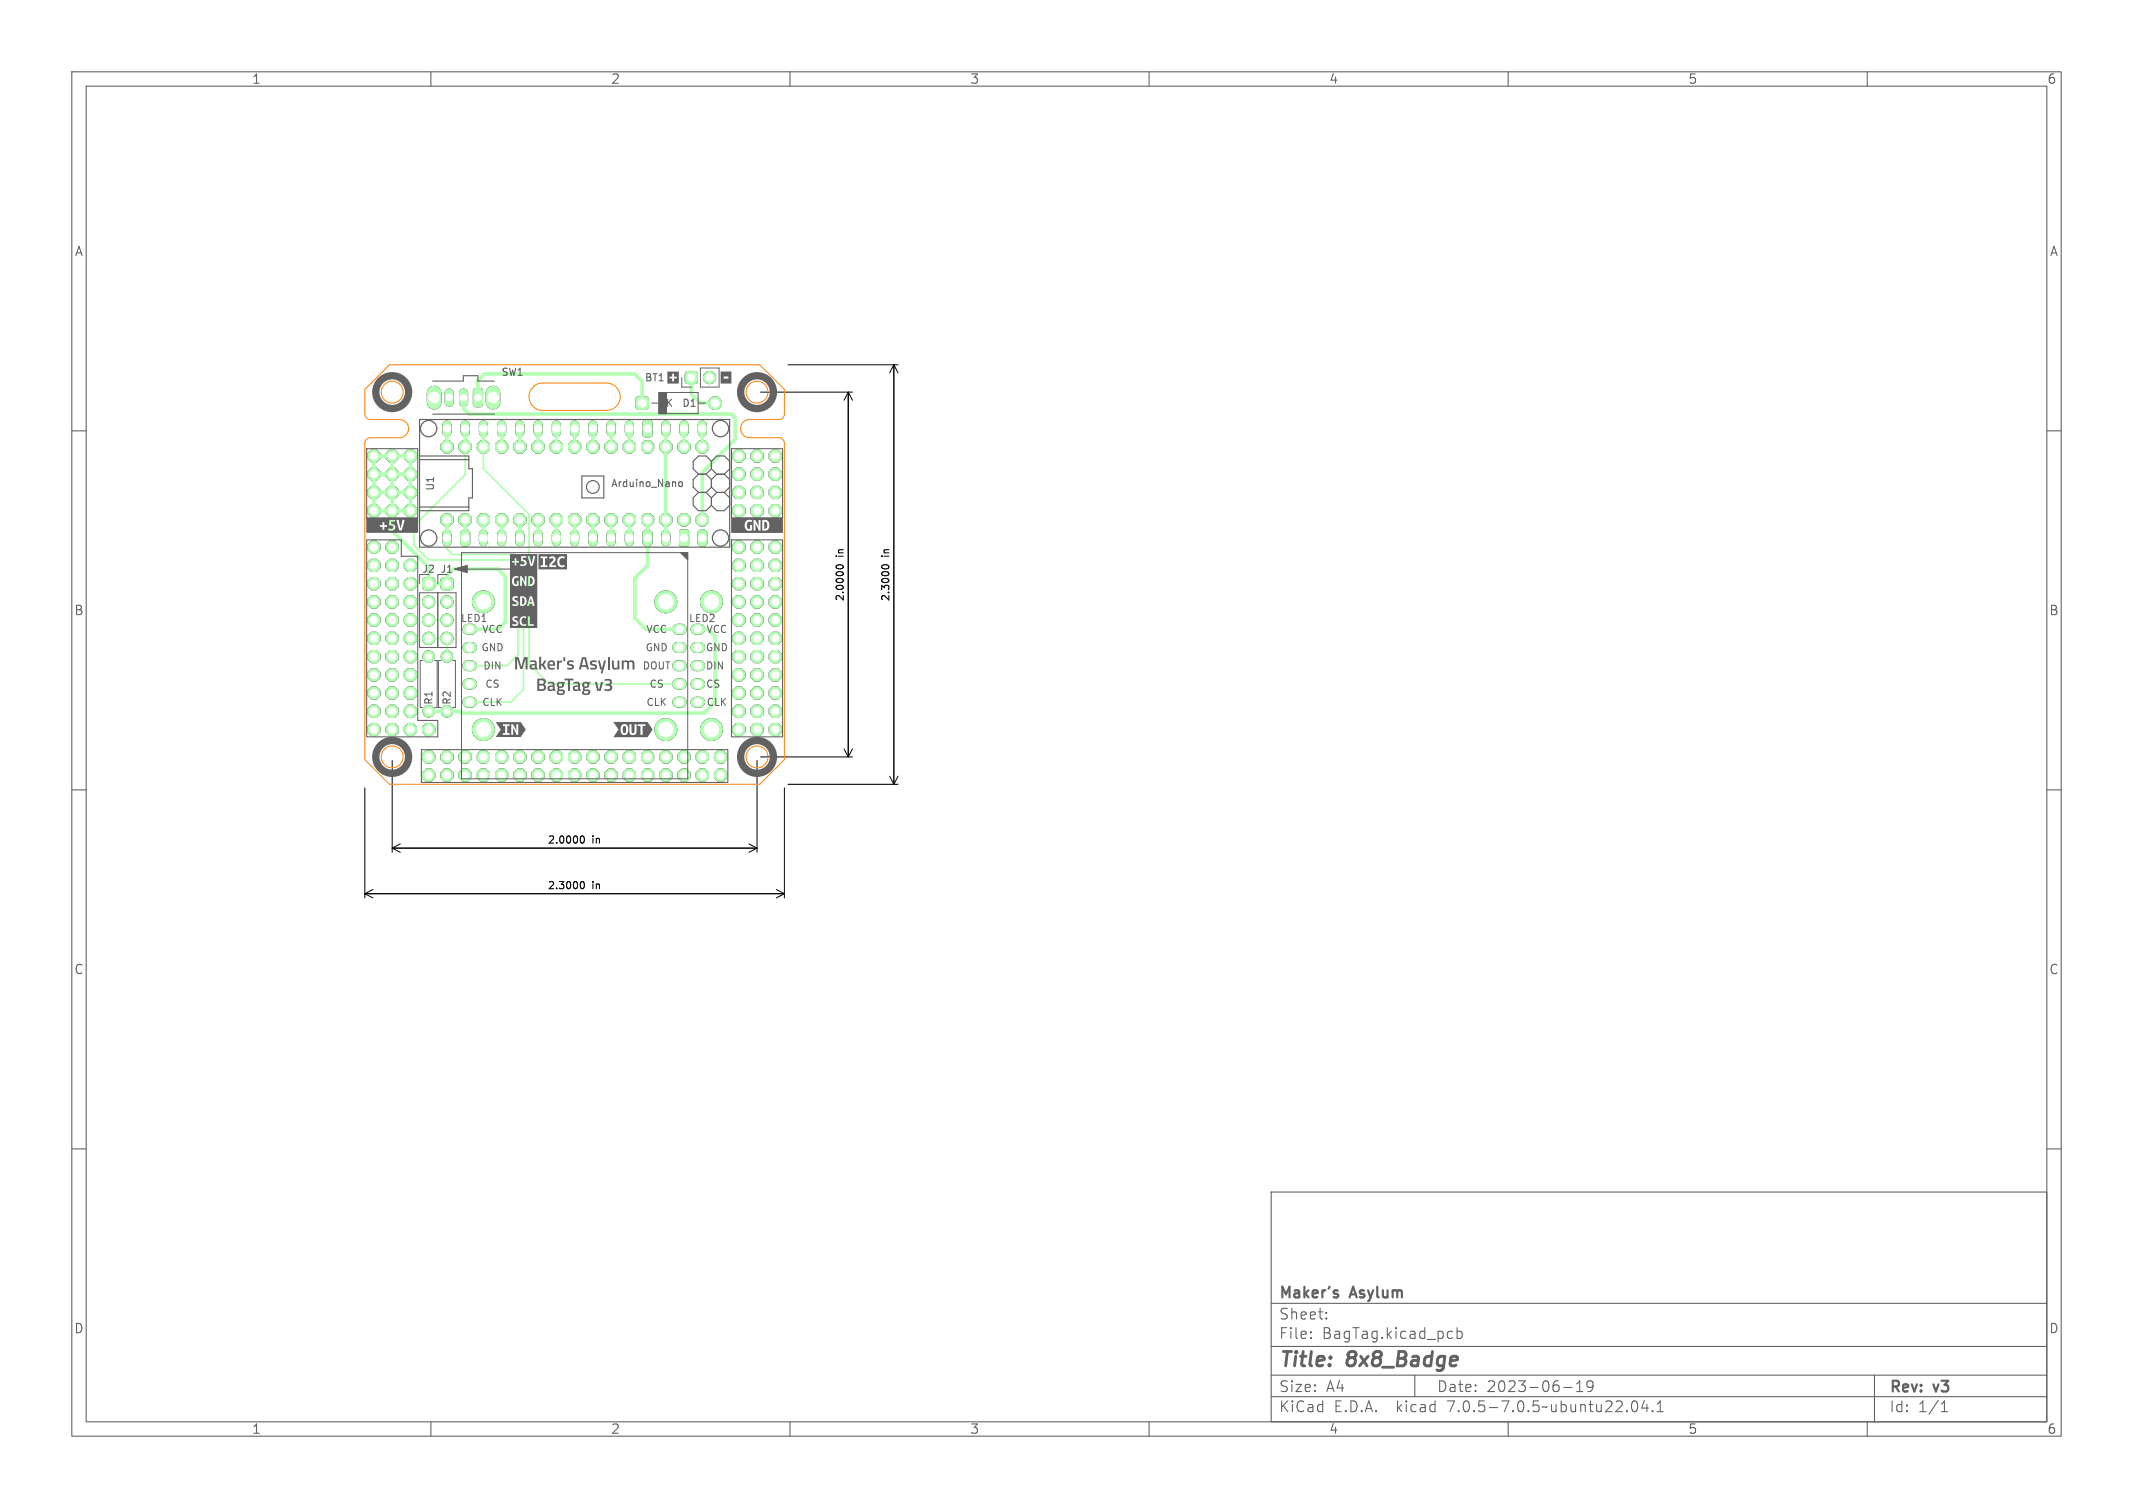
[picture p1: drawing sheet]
<svg xmlns="http://www.w3.org/2000/svg" width="297mm" height="210mm" viewBox="0 0 297 210" stroke-linecap="round" stroke-linejoin="round" font-family="sans-serif">
<defs><g id="words">
<g font-size="2.8" fill="#626262">
<text x="178" y="190.8">Title:</text>
<text x="187.5" y="190.8">8x8_Badge</text>
</g>
<g font-size="2.5" fill="#626262">
<text x="71.5" y="93.5">Maker's Asylum</text>
<text x="74.6" y="96.5">BagTagv3</text>
</g>
<g font-size="2.1" fill="#626262">
<text x="178" y="183.9">Sheet:</text>
<text x="178" y="181.1">Maker's</text>
<text x="188" y="181.1">Asylum</text>
<text x="178" y="186.6">File:</text>
<text x="184" y="186.6">BagTag.kicad_pcb</text>
<text x="178" y="196.8">KiCad</text>
<text x="178" y="194">Size:</text>
<text x="184.6" y="194">A4</text>
<text x="185.6" y="196.8">E.D.A.</text>
<text x="194.4" y="196.8">kicad</text>
<text x="200" y="194">Date:</text>
<text x="201.5" y="196.8">7.0.5-7.0.5~ubuntu22.04.1</text>
<text x="206.9" y="194">2023-06-19</text>
<text x="263" y="194.2">Rev:</text>
<text x="263" y="196.8">Id:</text>
<text x="267" y="196.8">1/1</text>
<text x="269.2" y="194.2">v3</text>
</g>
<g font-size="1.8" fill="#626262">
<text x="35" y="11.8">1</text>
<text x="85" y="11.8">2</text>
<text x="135" y="11.8">3</text>
<text x="185" y="11.8">4</text>
<text x="235" y="11.8">5</text>
<text x="285" y="11.8">6</text>
<text x="10.4" y="35.8">A</text>
<text x="285.4" y="35.8">A</text>
<text x="10.3" y="85.8">B</text>
<text x="285.3" y="85.8">B</text>
<text x="10.3" y="135.8">C</text>
<text x="285.3" y="135.8">C</text>
<text x="10.3" y="185.8">D</text>
<text x="285.3" y="185.8">D</text>
<text x="35" y="199.8">1</text>
<text x="85" y="199.8">2</text>
<text x="135" y="199.8">3</text>
<text x="185" y="199.8">4</text>
<text x="235" y="199.8">5</text>
<text x="285" y="199.8">6</text>
</g>
<g font-size="1.4" fill="#626262">
<text x="69.8" y="52.5">SW1</text>
<text x="89.7" y="53.3">BT1</text>
<text x="92.6" y="56.8">K</text>
<text x="94.9" y="56.8">D1</text>
<text x="60.6" y="68.4" transform="rotate(-90 60.6 68.4)">U1</text>
<text x="85" y="68">Arduino_Nano</text>
<text x="58.7" y="79.9">J2</text>
<text x="61.3" y="79.9">J1</text>
<text x="64.2" y="86.7">LED1</text>
<text x="67.1" y="88.3">VCC</text>
<text x="90" y="88.3">VCC</text>
<text x="95.9" y="86.7">LED2</text>
<text x="98.4" y="88.3">VCC</text>
<text x="67" y="90.8">GND</text>
<text x="67.3" y="93.3">DIN</text>
<text x="67.6" y="95.9">CS</text>
<text x="89.5" y="93.3">DOUT</text>
<text x="89.9" y="90.8">GND</text>
<text x="90.4" y="95.9">CS</text>
<text x="98.3" y="90.8">GND</text>
<text x="98.3" y="93.3">DIN</text>
<text x="98.3" y="95.9">CS</text>
<text x="60.4" y="98.2" transform="rotate(-90 60.4 98.2)">R1</text>
<text x="62.9" y="98.2" transform="rotate(-90 62.9 98.2)">R2</text>
<text x="67.2" y="98.4">CLK</text>
<text x="90" y="98.4">CLK</text>
<text x="98.4" y="98.4">CLK</text>
</g>
<g font-size="1.4">
<text x="117.6" y="77.6" transform="rotate(-90 117.6 77.6)">in</text>
<text x="124" y="77.6" transform="rotate(-90 124 77.6)">in</text>
<text x="117.6" y="83.8" transform="rotate(-90 117.6 83.8)">2.0000</text>
<text x="124" y="83.8" transform="rotate(-90 124 83.8)">2.3000</text>
<text x="76.2" y="117.6">2.0000</text>
<text x="82.4" y="117.6">in</text>
<text x="76.2" y="124">2.3000</text>
<text x="82.4" y="124">in</text>
</g>
</g></defs>
<g fill="#000" stroke="#000" stroke-width=".14">
<path d="M66 54.2l.1-.1h.8l.3 .2v2l-.3 .3h-.8l-.2-.2zM88.6 55.4l.4-.2 .9 .1 .3 .1 .1 .3v1l-.1 .2-.3 .1h-1l-.3-.1-.1-.3v-1zM89.7 58.6h.9l.2 .2v1.7l-.2 .3h-.8l-.3-.2v-1.7zM95.5 51.9l.3-.2 1.1 .1 .2 .4-.1 1.1-.3 .1-1.1-.1-.2-.3zM64.1 74.2l.4-.4h.5l.4 .4v1.5l-.4 .4h-.5l-.4-.4zM89.5 74.2l.4-.4h.5l.4 .4v1.5l-.4 .4h-.5l-.4-.4zM94.7 73.9l.2-.1h.7l.2 .1 .1 1.9-.2 .2-.8 .1-.2-.2zM97.2 74.2l.3-.4h.5l.4 .4v1.5l-.4 .4h-.5l-.3-.4zM58.9 80.6l.4-.2 1.1 .1 .1 .4v1.1l-.4 .1-1.1-.1-.2-.3zM61.5 80.6l.3-.2 1.1 .1 .2 .4-.1 1.1-.3 .1-1.1-.1-.2-.3z"/>
<circle cx="59.7" cy="59.7" r="1.02"/>
<circle cx="98.8" cy="52.6" r=".85"/>
<circle cx="99.6" cy="56.1" r=".89"/>
<circle cx="100.3" cy="59.7" r="1.02"/>
<circle cx="52.1" cy="63.5" r=".92"/>
<circle cx="52.1" cy="78.7" r=".92"/>
<circle cx="52.1" cy="68.6" r=".92"/>
<circle cx="52.1" cy="71.1" r=".92"/>
<circle cx="52.1" cy="76.2" r=".92"/>
<circle cx="52.1" cy="66" r=".92"/>
<circle cx="54.6" cy="68.6" r=".92"/>
<circle cx="54.6" cy="66" r=".92"/>
<circle cx="54.6" cy="78.7" r=".92"/>
<circle cx="54.6" cy="71.1" r=".92"/>
<circle cx="54.6" cy="76.2" r=".92"/>
<circle cx="54.6" cy="63.5" r=".92"/>
<circle cx="57.1" cy="63.5" r=".92"/>
<circle cx="57.1" cy="71.1" r=".92"/>
<circle cx="57.1" cy="78.7" r=".92"/>
<circle cx="57.1" cy="68.6" r=".92"/>
<circle cx="57.1" cy="66" r=".92"/>
<circle cx="59.7" cy="74.9" r="1.02"/>
<circle cx="62.2" cy="62.2" r=".92"/>
<circle cx="62.2" cy="72.4" r=".92"/>
<circle cx="64.8" cy="72.4" r=".92"/>
<circle cx="64.8" cy="62.2" r=".92"/>
<circle cx="67.3" cy="62.2" r=".92"/>
<circle cx="67.3" cy="72.4" r=".92"/>
<circle cx="69.8" cy="62.2" r=".92"/>
<circle cx="69.8" cy="72.4" r=".92"/>
<circle cx="72.4" cy="72.4" r=".92"/>
<circle cx="72.4" cy="62.2" r=".92"/>
<circle cx="74.9" cy="62.2" r=".92"/>
<circle cx="74.9" cy="72.4" r=".92"/>
<circle cx="77.5" cy="72.4" r=".92"/>
<circle cx="77.5" cy="62.2" r=".92"/>
<circle cx="80" cy="72.4" r=".92"/>
<circle cx="80" cy="62.2" r=".92"/>
<circle cx="82.6" cy="62.2" r=".92"/>
<circle cx="82.6" cy="72.4" r=".92"/>
<circle cx="85.1" cy="62.2" r=".92"/>
<circle cx="85.1" cy="72.4" r=".92"/>
<circle cx="87.6" cy="62.2" r=".92"/>
<circle cx="87.6" cy="72.4" r=".92"/>
<circle cx="90.2" cy="72.4" r=".92"/>
<circle cx="90.2" cy="62.2" r=".92"/>
<circle cx="92.7" cy="72.4" r=".92"/>
<circle cx="92.7" cy="62.2" r=".92"/>
<circle cx="95.2" cy="62.2" r=".92"/>
<circle cx="95.2" cy="72.4" r=".92"/>
<circle cx="97.8" cy="62.2" r=".92"/>
<circle cx="97.8" cy="72.4" r=".92"/>
<circle cx="100.3" cy="74.9" r="1.02"/>
<circle cx="102.9" cy="68.6" r=".92"/>
<circle cx="102.9" cy="78.7" r=".92"/>
<circle cx="102.9" cy="66" r=".92"/>
<circle cx="102.9" cy="71.1" r=".92"/>
<circle cx="102.9" cy="63.5" r=".92"/>
<circle cx="102.9" cy="76.2" r=".92"/>
<circle cx="105.4" cy="78.7" r=".92"/>
<circle cx="105.4" cy="76.2" r=".92"/>
<circle cx="105.4" cy="66" r=".92"/>
<circle cx="105.4" cy="63.5" r=".92"/>
<circle cx="105.4" cy="71.1" r=".92"/>
<circle cx="105.4" cy="68.6" r=".92"/>
<circle cx="107.9" cy="68.6" r=".92"/>
<circle cx="107.9" cy="76.2" r=".92"/>
<circle cx="107.9" cy="63.5" r=".92"/>
<circle cx="107.9" cy="71.1" r=".92"/>
<circle cx="107.9" cy="78.7" r=".92"/>
<circle cx="107.9" cy="66" r=".92"/>
<circle cx="52.1" cy="94" r=".92"/>
<circle cx="52.1" cy="83.8" r=".92"/>
<circle cx="52.1" cy="96.5" r=".92"/>
<circle cx="52.1" cy="86.4" r=".92"/>
<circle cx="52.1" cy="88.9" r=".92"/>
<circle cx="52.1" cy="99.1" r=".92"/>
<circle cx="52.1" cy="81.3" r=".92"/>
<circle cx="52.1" cy="91.4" r=".92"/>
<circle cx="54.6" cy="91.4" r=".92"/>
<circle cx="54.6" cy="99.1" r=".92"/>
<circle cx="54.6" cy="83.8" r=".92"/>
<circle cx="54.6" cy="94" r=".92"/>
<circle cx="54.6" cy="81.3" r=".92"/>
<circle cx="54.6" cy="86.4" r=".92"/>
<circle cx="54.6" cy="88.9" r=".92"/>
<circle cx="54.6" cy="96.5" r=".92"/>
<circle cx="57.1" cy="86.4" r=".92"/>
<circle cx="57.1" cy="94" r=".92"/>
<circle cx="57.1" cy="91.4" r=".92"/>
<circle cx="57.1" cy="83.8" r=".92"/>
<circle cx="57.1" cy="96.5" r=".92"/>
<circle cx="57.1" cy="99.1" r=".92"/>
<circle cx="57.1" cy="88.9" r=".92"/>
<circle cx="57.1" cy="81.3" r=".92"/>
<circle cx="59.7" cy="91.4" r=".8"/>
<circle cx="59.7" cy="99.1" r=".8"/>
<circle cx="59.7" cy="83.8" r=".85"/>
<circle cx="59.7" cy="86.4" r=".85"/>
<circle cx="59.7" cy="88.9" r=".85"/>
<circle cx="62.2" cy="99.1" r=".8"/>
<circle cx="62.2" cy="91.4" r=".8"/>
<circle cx="62.2" cy="83.8" r=".85"/>
<circle cx="62.2" cy="86.4" r=".85"/>
<circle cx="62.2" cy="88.9" r=".85"/>
<circle cx="67.3" cy="83.8" r="1.52"/>
<circle cx="92.7" cy="83.8" r="1.52"/>
<circle cx="99.1" cy="83.8" r="1.52"/>
<circle cx="102.9" cy="86.4" r=".92"/>
<circle cx="102.9" cy="94" r=".92"/>
<circle cx="102.9" cy="83.8" r=".92"/>
<circle cx="102.9" cy="96.5" r=".92"/>
<circle cx="102.9" cy="99.1" r=".92"/>
<circle cx="102.9" cy="81.3" r=".92"/>
<circle cx="102.9" cy="91.4" r=".92"/>
<circle cx="102.9" cy="88.9" r=".92"/>
<circle cx="105.4" cy="91.4" r=".92"/>
<circle cx="105.4" cy="81.3" r=".92"/>
<circle cx="105.4" cy="99.1" r=".92"/>
<circle cx="105.4" cy="86.4" r=".92"/>
<circle cx="105.4" cy="88.9" r=".92"/>
<circle cx="105.4" cy="96.5" r=".92"/>
<circle cx="105.4" cy="94" r=".92"/>
<circle cx="105.4" cy="83.8" r=".92"/>
<circle cx="107.9" cy="83.8" r=".92"/>
<circle cx="107.9" cy="96.5" r=".92"/>
<circle cx="107.9" cy="91.4" r=".92"/>
<circle cx="107.9" cy="94" r=".92"/>
<circle cx="107.9" cy="81.3" r=".92"/>
<circle cx="107.9" cy="86.4" r=".92"/>
<circle cx="107.9" cy="99.1" r=".92"/>
<circle cx="107.9" cy="88.9" r=".92"/>
<circle cx="52.1" cy="101.6" r=".92"/>
<circle cx="54.6" cy="101.6" r=".92"/>
<circle cx="57.1" cy="101.6" r=".92"/>
<circle cx="59.7" cy="101.6" r=".92"/>
<circle cx="59.7" cy="105.4" r=".92"/>
<circle cx="59.7" cy="108" r=".92"/>
<circle cx="62.2" cy="105.4" r=".92"/>
<circle cx="62.2" cy="108" r=".92"/>
<circle cx="64.8" cy="105.4" r=".92"/>
<circle cx="64.8" cy="108" r=".92"/>
<circle cx="67.3" cy="101.6" r="1.52"/>
<circle cx="67.3" cy="108" r=".92"/>
<circle cx="67.3" cy="105.4" r=".92"/>
<circle cx="69.8" cy="105.4" r=".92"/>
<circle cx="69.8" cy="108" r=".92"/>
<circle cx="72.4" cy="108" r=".92"/>
<circle cx="72.4" cy="105.4" r=".92"/>
<circle cx="74.9" cy="105.4" r=".92"/>
<circle cx="74.9" cy="108" r=".92"/>
<circle cx="77.5" cy="108" r=".92"/>
<circle cx="77.5" cy="105.4" r=".92"/>
<circle cx="80" cy="105.4" r=".92"/>
<circle cx="80" cy="108" r=".92"/>
<circle cx="82.6" cy="108" r=".92"/>
<circle cx="82.6" cy="105.4" r=".92"/>
<circle cx="85.1" cy="105.4" r=".92"/>
<circle cx="85.1" cy="108" r=".92"/>
<circle cx="87.6" cy="108" r=".92"/>
<circle cx="87.6" cy="105.4" r=".92"/>
<circle cx="90.2" cy="108" r=".92"/>
<circle cx="90.2" cy="105.4" r=".92"/>
<circle cx="92.7" cy="101.6" r="1.52"/>
<circle cx="92.7" cy="108" r=".92"/>
<circle cx="92.7" cy="105.4" r=".92"/>
<circle cx="95.2" cy="108" r=".92"/>
<circle cx="95.2" cy="105.4" r=".92"/>
<circle cx="97.8" cy="108" r=".92"/>
<circle cx="97.8" cy="105.4" r=".92"/>
<circle cx="99.1" cy="101.6" r="1.52"/>
<circle cx="100.3" cy="105.4" r=".92"/>
<circle cx="100.3" cy="108" r=".92"/>
<circle cx="102.9" cy="101.6" r=".92"/>
<circle cx="105.4" cy="101.6" r=".92"/>
<circle cx="107.9" cy="101.6" r=".92"/>
</g>
<g fill="none" stroke="#000" stroke-width="1.5">
<path d="M65.2 97.8h.5M65.2 95.3h.5M65.2 92.7h.5M65.2 90.2h.5M65.2 87.6h.5M94.4 97.8h.5M94.4 95.3h.5M94.4 92.7h.5M94.4 90.2h.5M94.4 87.6h.5M96.9 97.8h.5M96.9 95.3h.5"/>
<path d="M96.9 92.7h.5M96.9 90.2h.5M96.9 87.6h.5"/>
</g>
<g fill="none" stroke="#000" stroke-width="1.3">
<path d="M62.2 59.2v1M62.5 54.7v1.3M64.5 54.7v1.3M64.8 59.2v1M67.3 59.2v1M69.8 59.2v1M72.4 59.2v1M74.9 59.2v1M77.5 59.2v1M80 59.2v1M82.5 59.2v1M85.1 59.2v1"/>
<path d="M87.6 59.2v1M92.7 59.2v1M95.2 59.2v1M97.8 59.2v1M62.2 74.4v1M67.3 74.4v1M69.8 74.4v1M72.4 74.4v1M74.9 74.4v1M77.5 74.4v1M80 74.4v1M82.5 74.4v1"/>
<path d="M85.1 74.4v1M87.6 74.4v1M92.7 74.4v1"/>
</g>
<path d="M60.4 54.7v1.3M68.6 54.7v1.3" fill="none" stroke="#000" stroke-width="2"/>
<path d="M116.5 79.1l-.1-.1a.53 .53 0 0 1 .5-.4 .53 .53 0 0 1 .5 .4l-.1 .1M122.9 79.1l-.1-.1a.53 .53 0 0 1 .5-.4 .53 .53 0 0 1 .5 .4l-.1 .1M80.9 116.5l.1-.1a.53 .53 0 0 1 .4 .5 .53 .53 0 0 1-.4 .5l-.1-.1M80.9 122.9l.1-.1a.53 .53 0 0 1 .4 .5 .53 .53 0 0 1-.4 .5l-.1-.1" fill="none" stroke="#000" stroke-width=".15"/>
<g fill="none" stroke="#000" stroke-width=".14">
<path d="M105.9 54.6h12.8M109.7 50.8h15.3M118.1 54.6v50.8M118.1 54.6l.6 1.1M118.1 54.6l-.6 1.1M124.5 50.8v58.4M124.5 50.8l.5 1.1M124.5 50.8l-.6 1.1M50.8 109.7v15.3M54.6 105.9v12.8M54.6 118.1h50.8M54.6 118.1l1.1 .6"/>
<path d="M55.7 117.5l-1.1 .6M104.3 117.5l1.1 .6M105.4 105.9v12.8M105.4 118.1l-1.1 .6M105.9 105.4h12.8M109.2 109.7v15.3M109.7 109.2h15.3M117.5 104.3l.6 1.1M118.7 104.3l-.6 1.1M123.9 108.1l.6 1.1M125 108.1l-.5 1.1M50.8 124.5h58.4"/>
<path d="M50.8 124.5l1.1 .5M51.9 123.9l-1.1 .6M108.1 123.9l1.1 .6M109.2 124.5l-1.1 .5"/>
</g>
<g fill="#b3ffb3" stroke="#b3ffb3" stroke-width=".14">
<path d="M95.5 51.9l.3-.2 1.1 .1 .2 .4-.1 1.1-.3 .1-1.1-.1-.2-.3z"/>
<path d="M58.9 80.6l.4-.2 1.1 .1 .1 .4v1.1l-.4 .1-1.1-.1-.2-.3z"/>
<path d="M61.5 80.6l.3-.2 1.1 .1 .2 .4-.1 1.1-.3 .1-1.1-.1-.2-.3z"/>
<path d="M64.1 74.2l.4-.4h.5l.4 .4v1.5l-.4 .4h-.5l-.4-.4z"/>
<path d="M89.5 74.2l.4-.4h.5l.4 .4v1.5l-.4 .4h-.5l-.4-.4z"/>
<path d="M89.7 58.6h.9l.2 .2v1.7l-.2 .3h-.8l-.3-.2v-1.7z"/>
<path d="M94.7 73.9l.2-.1h.7l.2 .1 .1 1.9-.2 .2-.8 .1-.2-.2z"/>
<path d="M97.2 74.2l.3-.4h.5l.4 .4v1.5l-.4 .4h-.5l-.3-.4z"/>
<path d="M66 54.2l.1-.1h.8l.3 .2v2l-.3 .3h-.8l-.2-.2z"/>
<path d="M88.6 55.4l.4-.2 .9 .1 .3 .1 .1 .3v1l-.1 .2-.3 .1h-1l-.3-.1-.1-.3v-1z"/>
<circle cx="105.4" cy="71.1" r=".92"/>
<circle cx="107.9" cy="63.5" r=".92"/>
<circle cx="72.4" cy="108" r=".92"/>
<circle cx="57.1" cy="91.4" r=".92"/>
<circle cx="97.8" cy="108" r=".92"/>
<circle cx="57.1" cy="66" r=".92"/>
<circle cx="107.9" cy="81.3" r=".92"/>
<circle cx="57.1" cy="83.8" r=".92"/>
<circle cx="107.9" cy="86.4" r=".92"/>
<circle cx="69.8" cy="108" r=".92"/>
<circle cx="52.1" cy="68.6" r=".92"/>
<circle cx="105.4" cy="94" r=".92"/>
<circle cx="107.9" cy="99.1" r=".92"/>
<circle cx="107.9" cy="66" r=".92"/>
<circle cx="107.9" cy="76.2" r=".92"/>
<circle cx="105.4" cy="81.3" r=".92"/>
<circle cx="80" cy="108" r=".92"/>
<circle cx="54.6" cy="78.7" r=".92"/>
<circle cx="102.9" cy="86.4" r=".92"/>
<circle cx="95.2" cy="108" r=".92"/>
<circle cx="107.9" cy="83.8" r=".92"/>
<circle cx="107.9" cy="88.9" r=".92"/>
<circle cx="105.4" cy="66" r=".92"/>
<circle cx="102.9" cy="63.5" r=".92"/>
<circle cx="105.4" cy="83.8" r=".92"/>
<circle cx="107.9" cy="96.5" r=".92"/>
<circle cx="59.7" cy="101.6" r=".92"/>
<circle cx="59.7" cy="105.4" r=".92"/>
<circle cx="99.1" cy="83.8" r="1.52"/>
<circle cx="99.1" cy="101.6" r="1.52"/>
<circle cx="105.4" cy="63.5" r=".92"/>
<circle cx="102.9" cy="96.5" r=".92"/>
<circle cx="69.8" cy="105.4" r=".92"/>
<circle cx="52.1" cy="81.3" r=".92"/>
<circle cx="54.6" cy="71.1" r=".92"/>
<circle cx="92.7" cy="108" r=".92"/>
<circle cx="52.1" cy="99.1" r=".92"/>
<circle cx="52.1" cy="96.5" r=".92"/>
<circle cx="102.9" cy="66" r=".92"/>
<circle cx="54.6" cy="68.6" r=".92"/>
<circle cx="72.4" cy="105.4" r=".92"/>
<circle cx="105.4" cy="86.4" r=".92"/>
<circle cx="54.6" cy="101.6" r=".92"/>
<circle cx="82.6" cy="105.4" r=".92"/>
<circle cx="98.8" cy="52.6" r=".85"/>
<circle cx="64.8" cy="105.4" r=".92"/>
<circle cx="105.4" cy="101.6" r=".92"/>
<circle cx="57.1" cy="71.1" r=".92"/>
<circle cx="57.1" cy="96.5" r=".92"/>
<circle cx="90.2" cy="108" r=".92"/>
<circle cx="105.4" cy="96.5" r=".92"/>
<circle cx="54.6" cy="83.8" r=".92"/>
<circle cx="105.4" cy="88.9" r=".92"/>
<circle cx="59.7" cy="83.8" r=".85"/>
<circle cx="59.7" cy="86.4" r=".85"/>
<circle cx="59.7" cy="88.9" r=".85"/>
<circle cx="52.1" cy="66" r=".92"/>
<circle cx="67.3" cy="83.8" r="1.52"/>
<circle cx="67.3" cy="101.6" r="1.52"/>
<circle cx="92.7" cy="83.8" r="1.52"/>
<circle cx="92.7" cy="101.6" r="1.52"/>
<circle cx="87.6" cy="108" r=".92"/>
<circle cx="52.1" cy="91.4" r=".92"/>
<circle cx="67.3" cy="108" r=".92"/>
<circle cx="102.9" cy="78.7" r=".92"/>
<circle cx="52.1" cy="94" r=".92"/>
<circle cx="62.2" cy="83.8" r=".85"/>
<circle cx="62.2" cy="86.4" r=".85"/>
<circle cx="62.2" cy="88.9" r=".85"/>
<circle cx="54.6" cy="63.5" r=".92"/>
<circle cx="102.9" cy="94" r=".92"/>
<circle cx="85.1" cy="105.4" r=".92"/>
<circle cx="52.1" cy="71.1" r=".92"/>
<circle cx="57.1" cy="63.5" r=".92"/>
<circle cx="57.1" cy="99.1" r=".92"/>
<circle cx="90.2" cy="105.4" r=".92"/>
<circle cx="102.9" cy="88.9" r=".92"/>
<circle cx="54.6" cy="94" r=".92"/>
<circle cx="52.1" cy="76.2" r=".92"/>
<circle cx="57.1" cy="78.7" r=".92"/>
<circle cx="85.1" cy="108" r=".92"/>
<circle cx="54.6" cy="76.2" r=".92"/>
<circle cx="62.2" cy="108" r=".92"/>
<circle cx="77.5" cy="105.4" r=".92"/>
<circle cx="52.1" cy="101.6" r=".92"/>
<circle cx="77.5" cy="108" r=".92"/>
<circle cx="102.9" cy="83.8" r=".92"/>
<circle cx="57.1" cy="86.4" r=".92"/>
<circle cx="100.3" cy="105.4" r=".92"/>
<circle cx="52.1" cy="63.5" r=".92"/>
<circle cx="87.6" cy="105.4" r=".92"/>
<circle cx="62.2" cy="99.1" r=".8"/>
<circle cx="62.2" cy="91.4" r=".8"/>
<circle cx="107.9" cy="71.1" r=".92"/>
<circle cx="54.6" cy="88.9" r=".92"/>
<circle cx="107.9" cy="101.6" r=".92"/>
<circle cx="57.1" cy="88.9" r=".92"/>
<circle cx="107.9" cy="94" r=".92"/>
<circle cx="92.7" cy="105.4" r=".92"/>
<circle cx="107.9" cy="78.7" r=".92"/>
<circle cx="67.3" cy="105.4" r=".92"/>
<circle cx="105.4" cy="99.1" r=".92"/>
<circle cx="54.6" cy="96.5" r=".92"/>
<circle cx="54.6" cy="81.3" r=".92"/>
<circle cx="54.6" cy="91.4" r=".92"/>
<circle cx="57.1" cy="81.3" r=".92"/>
<circle cx="102.9" cy="76.2" r=".92"/>
<circle cx="57.1" cy="101.6" r=".92"/>
<circle cx="102.9" cy="101.6" r=".92"/>
<circle cx="97.8" cy="105.4" r=".92"/>
<circle cx="95.2" cy="105.4" r=".92"/>
<circle cx="59.7" cy="108" r=".92"/>
<circle cx="102.9" cy="68.6" r=".92"/>
<circle cx="102.9" cy="81.3" r=".92"/>
<circle cx="100.3" cy="108" r=".92"/>
<circle cx="102.9" cy="91.4" r=".92"/>
<circle cx="52.1" cy="83.8" r=".92"/>
<circle cx="105.4" cy="78.7" r=".92"/>
<circle cx="105.4" cy="91.4" r=".92"/>
<circle cx="54.6" cy="86.4" r=".92"/>
<circle cx="52.1" cy="86.4" r=".92"/>
<circle cx="57.1" cy="68.6" r=".92"/>
<circle cx="74.9" cy="108" r=".92"/>
<circle cx="105.4" cy="76.2" r=".92"/>
<circle cx="54.6" cy="99.1" r=".92"/>
<circle cx="64.8" cy="108" r=".92"/>
<circle cx="80" cy="105.4" r=".92"/>
<circle cx="74.9" cy="105.4" r=".92"/>
<circle cx="102.9" cy="71.1" r=".92"/>
<circle cx="105.4" cy="68.6" r=".92"/>
<circle cx="52.1" cy="88.9" r=".92"/>
<circle cx="52.1" cy="78.7" r=".92"/>
<circle cx="102.9" cy="99.1" r=".92"/>
<circle cx="62.2" cy="105.4" r=".92"/>
<circle cx="99.6" cy="56.1" r=".89"/>
<circle cx="54.6" cy="66" r=".92"/>
<circle cx="59.7" cy="99.1" r=".8"/>
<circle cx="59.7" cy="91.4" r=".8"/>
<circle cx="82.6" cy="108" r=".92"/>
<circle cx="57.1" cy="94" r=".92"/>
<circle cx="107.9" cy="68.6" r=".92"/>
<circle cx="107.9" cy="91.4" r=".92"/>
<circle cx="87.6" cy="62.2" r=".92"/>
<circle cx="97.8" cy="62.2" r=".92"/>
<circle cx="67.3" cy="62.2" r=".92"/>
<circle cx="97.8" cy="72.4" r=".92"/>
<circle cx="72.4" cy="72.4" r=".92"/>
<circle cx="95.2" cy="62.2" r=".92"/>
<circle cx="80" cy="62.2" r=".92"/>
<circle cx="62.2" cy="62.2" r=".92"/>
<circle cx="85.1" cy="62.2" r=".92"/>
<circle cx="92.7" cy="62.2" r=".92"/>
<circle cx="90.2" cy="62.2" r=".92"/>
<circle cx="90.2" cy="72.4" r=".92"/>
<circle cx="62.2" cy="72.4" r=".92"/>
<circle cx="87.6" cy="72.4" r=".92"/>
<circle cx="67.3" cy="72.4" r=".92"/>
<circle cx="80" cy="72.4" r=".92"/>
<circle cx="69.8" cy="62.2" r=".92"/>
<circle cx="82.6" cy="62.2" r=".92"/>
<circle cx="92.7" cy="72.4" r=".92"/>
<circle cx="72.4" cy="62.2" r=".92"/>
<circle cx="95.2" cy="72.4" r=".92"/>
<circle cx="69.8" cy="72.4" r=".92"/>
<circle cx="85.1" cy="72.4" r=".92"/>
<circle cx="64.8" cy="72.4" r=".92"/>
<circle cx="77.5" cy="72.4" r=".92"/>
<circle cx="74.9" cy="62.2" r=".92"/>
<circle cx="82.6" cy="72.4" r=".92"/>
<circle cx="74.9" cy="72.4" r=".92"/>
<circle cx="77.5" cy="62.2" r=".92"/>
<circle cx="64.8" cy="62.2" r=".92"/>
</g>
<g fill="none" stroke="#b3ffb3" stroke-width="1.5">
<path d="M65.2 97.8h.5M65.2 95.3h.5M65.2 92.7h.5M65.2 90.2h.5M65.2 87.6h.5M94.4 97.8h.5M94.4 95.3h.5M94.4 92.7h.5M94.4 90.2h.5M94.4 87.6h.5M96.9 97.8h.5M96.9 95.3h.5"/>
<path d="M96.9 92.7h.5M96.9 90.2h.5M96.9 87.6h.5"/>
</g>
<g fill="none" stroke="#b3ffb3" stroke-width="1.3">
<path d="M62.2 59.2v1M62.5 54.7v1.3M64.5 54.7v1.3M64.8 59.2v1M67.3 59.2v1M69.8 59.2v1M72.4 59.2v1M74.9 59.2v1M77.5 59.2v1M80 59.2v1M82.5 59.2v1M85.1 59.2v1"/>
<path d="M87.6 59.2v1M92.7 59.2v1M95.2 59.2v1M97.8 59.2v1M62.2 74.4v1M67.3 74.4v1M69.8 74.4v1M72.4 74.4v1M74.9 74.4v1M77.5 74.4v1M80 74.4v1M82.5 74.4v1"/>
<path d="M85.1 74.4v1M87.6 74.4v1M92.7 74.4v1"/>
</g>
<path d="M60.4 54.7v1.3M68.6 54.7v1.3" fill="none" stroke="#b3ffb3" stroke-width="2"/>
<path d="M62.2 74.9v1.6l.8 .7h8.8l1.1 1.2v17.6l-1.8 1.8h-5.7M64.8 62.2v3.9l-7.1 7.1v2.7l2 2.1h11.7l.7 .7v12.5l-1.5 1.5h-5.2M67.3 62.2v3.1l6.4 6.3v20.9l2.8 2.8h18.1M59.7 88.9h2.5v2.5M59.7 86.4h2.5" fill="none" stroke="#b3ffb3" stroke-width=".25"/>
<g fill="none" stroke="#b3ffb3" stroke-width=".51">
<path d="M62.2 59.7v2.5M64.5 55.4v1.5l.8 .8h36.6l.5 .5v3l-4.6 4.6v6.6M64.8 59.7v2.5M66.5 55.4v-2.4l.9-.9h21l1 1v3M67.3 59.7v2.5M69.8 59.7v2.5M72.4 59.7v2.5M74.9 59.7v2.5M77.5 59.7v2.5M80 59.7v2.5M82.5 59.7v2.5M85.1 59.7v2.5"/>
<path d="M87.6 59.7v2.5M92.7 59.7v15.2M95.2 59.7v2.5M96.3 52.6v2.3l1.2 1.2h2.1M97.8 59.7v2.5M52.1 66h5M52.1 63.5h5v7.6h-5zM52.1 68.6h5M54.6 63.5v10.4l5.1 5.1v2.3h2.5v-1.2l.9-.9h6.2l1.1 1.1v6.3l-1.1 1h-3.9M62.2 72.4v2.5M64.8 72.4v2.5M67.3 72.4v2.5"/>
<path d="M69.8 72.4v2.5M72.4 72.4v2.5M74.9 72.4v2.5M77.5 72.4v2.5M80 72.4v2.5M82.5 72.4v2.5M85.1 72.4v2.5M87.6 72.4v2.5M90.2 72.4v6.3l-1.8 1.8v5.6l1.5 1.5h4.7M97.2 87.6h1.4M99.6 88.6v9.2l-1.6 1.5h-33.7l-.3-.2h-4.3"/>
</g>
<g fill="#fff" stroke="#fff" stroke-width=".14">
<circle cx="105.4" cy="71.1" r=".5"/>
<circle cx="107.9" cy="63.5" r=".5"/>
<circle cx="72.4" cy="108" r=".5"/>
<circle cx="57.1" cy="91.4" r=".5"/>
<circle cx="97.8" cy="108" r=".5"/>
<circle cx="57.1" cy="66" r=".5"/>
<circle cx="107.9" cy="81.3" r=".5"/>
<circle cx="57.1" cy="83.8" r=".5"/>
<circle cx="107.9" cy="86.4" r=".5"/>
<circle cx="69.8" cy="108" r=".5"/>
<circle cx="52.1" cy="68.6" r=".5"/>
<circle cx="105.4" cy="94" r=".5"/>
<circle cx="107.9" cy="99.1" r=".5"/>
<circle cx="107.9" cy="66" r=".5"/>
<circle cx="107.9" cy="76.2" r=".5"/>
<circle cx="105.4" cy="81.3" r=".5"/>
<circle cx="80" cy="108" r=".5"/>
<circle cx="54.6" cy="78.7" r=".5"/>
<circle cx="102.9" cy="86.4" r=".5"/>
<circle cx="95.2" cy="108" r=".5"/>
<circle cx="107.9" cy="83.8" r=".5"/>
<circle cx="107.9" cy="88.9" r=".5"/>
<circle cx="105.4" cy="66" r=".5"/>
<circle cx="102.9" cy="63.5" r=".5"/>
<circle cx="105.4" cy="83.8" r=".5"/>
<circle cx="107.9" cy="96.5" r=".5"/>
<circle cx="59.7" cy="101.6" r=".5"/>
<circle cx="59.7" cy="105.4" r=".5"/>
<circle cx="99.1" cy="83.8" r="1.02"/>
<circle cx="99.1" cy="101.6" r="1.02"/>
<circle cx="97.2" cy="97.8" r=".51"/>
<circle cx="97.2" cy="95.3" r=".51"/>
<circle cx="97.2" cy="92.7" r=".51"/>
<circle cx="97.2" cy="90.2" r=".51"/>
<circle cx="97.2" cy="87.6" r=".51"/>
<circle cx="105.4" cy="63.5" r=".5"/>
<circle cx="102.9" cy="96.5" r=".5"/>
<circle cx="69.8" cy="105.4" r=".5"/>
<circle cx="52.1" cy="81.3" r=".5"/>
<circle cx="54.6" cy="71.1" r=".5"/>
<circle cx="92.7" cy="108" r=".5"/>
<circle cx="52.1" cy="99.1" r=".5"/>
<circle cx="52.1" cy="96.5" r=".5"/>
<circle cx="102.9" cy="66" r=".5"/>
<circle cx="54.6" cy="68.6" r=".5"/>
<circle cx="72.4" cy="105.4" r=".5"/>
<circle cx="105.4" cy="86.4" r=".5"/>
<circle cx="54.6" cy="101.6" r=".5"/>
<circle cx="82.5" cy="105.4" r=".5"/>
<circle cx="96.3" cy="52.6" r=".5"/>
<circle cx="98.8" cy="52.6" r=".5"/>
<circle cx="64.8" cy="105.4" r=".5"/>
<circle cx="105.4" cy="101.6" r=".5"/>
<circle cx="57.1" cy="71.1" r=".5"/>
<circle cx="57.1" cy="96.5" r=".5"/>
<circle cx="90.2" cy="108" r=".5"/>
<circle cx="105.4" cy="96.5" r=".5"/>
<circle cx="54.6" cy="83.8" r=".5"/>
<circle cx="105.4" cy="88.9" r=".5"/>
<circle cx="59.7" cy="81.3" r=".5"/>
<circle cx="59.7" cy="83.8" r=".5"/>
<circle cx="59.7" cy="86.4" r=".5"/>
<circle cx="59.7" cy="88.9" r=".5"/>
<circle cx="52.1" cy="66" r=".5"/>
<circle cx="67.3" cy="83.8" r="1.02"/>
<circle cx="67.3" cy="101.6" r="1.02"/>
<circle cx="92.7" cy="83.8" r="1.02"/>
<circle cx="92.7" cy="101.6" r="1.02"/>
<circle cx="65.4" cy="97.8" r=".51"/>
<circle cx="94.6" cy="97.8" r=".51"/>
<circle cx="65.4" cy="95.3" r=".51"/>
<circle cx="94.6" cy="95.3" r=".51"/>
<circle cx="65.4" cy="92.7" r=".51"/>
<circle cx="94.6" cy="92.7" r=".51"/>
<circle cx="65.4" cy="90.2" r=".51"/>
<circle cx="94.6" cy="90.2" r=".51"/>
<circle cx="65.4" cy="87.6" r=".51"/>
<circle cx="94.6" cy="87.6" r=".51"/>
<circle cx="87.6" cy="108" r=".5"/>
<circle cx="52.1" cy="91.4" r=".5"/>
<circle cx="67.3" cy="108" r=".5"/>
<circle cx="102.9" cy="78.7" r=".5"/>
<circle cx="52.1" cy="94" r=".5"/>
<circle cx="62.2" cy="81.3" r=".5"/>
<circle cx="62.2" cy="83.8" r=".5"/>
<circle cx="62.2" cy="86.4" r=".5"/>
<circle cx="62.2" cy="88.9" r=".5"/>
<circle cx="54.6" cy="63.5" r=".5"/>
<circle cx="102.9" cy="94" r=".5"/>
<circle cx="85.1" cy="105.4" r=".5"/>
<circle cx="52.1" cy="71.1" r=".5"/>
<circle cx="57.1" cy="63.5" r=".5"/>
<circle cx="57.1" cy="99.1" r=".5"/>
<circle cx="90.2" cy="105.4" r=".5"/>
<circle cx="102.9" cy="88.9" r=".5"/>
<circle cx="54.6" cy="94" r=".5"/>
<circle cx="52.1" cy="76.2" r=".5"/>
<circle cx="57.1" cy="78.7" r=".5"/>
<circle cx="85.1" cy="108" r=".5"/>
<circle cx="54.6" cy="76.2" r=".5"/>
<circle cx="62.2" cy="108" r=".5"/>
<circle cx="77.5" cy="105.4" r=".5"/>
<circle cx="52.1" cy="101.6" r=".5"/>
<circle cx="77.5" cy="108" r=".5"/>
<circle cx="102.9" cy="83.8" r=".5"/>
<circle cx="57.1" cy="86.4" r=".5"/>
<circle cx="100.3" cy="105.4" r=".5"/>
<circle cx="52.1" cy="63.5" r=".5"/>
<circle cx="87.6" cy="105.4" r=".5"/>
<circle cx="62.2" cy="99.1" r=".4"/>
<circle cx="62.2" cy="91.4" r=".4"/>
<circle cx="107.9" cy="71.1" r=".5"/>
<circle cx="54.6" cy="88.9" r=".5"/>
<circle cx="107.9" cy="101.6" r=".5"/>
<circle cx="57.1" cy="88.9" r=".5"/>
<circle cx="107.9" cy="94" r=".5"/>
<circle cx="92.7" cy="105.4" r=".5"/>
<circle cx="107.9" cy="78.7" r=".5"/>
<circle cx="67.3" cy="105.4" r=".5"/>
<circle cx="105.4" cy="99.1" r=".5"/>
<circle cx="54.6" cy="96.5" r=".5"/>
<circle cx="54.6" cy="81.3" r=".5"/>
<circle cx="54.6" cy="91.4" r=".5"/>
<circle cx="57.1" cy="81.3" r=".5"/>
<circle cx="102.9" cy="76.2" r=".5"/>
<circle cx="57.1" cy="101.6" r=".5"/>
<circle cx="102.9" cy="101.6" r=".5"/>
<circle cx="97.8" cy="105.4" r=".5"/>
<circle cx="95.2" cy="105.4" r=".5"/>
<circle cx="100.3" cy="59.7" r="1.02"/>
<circle cx="59.7" cy="59.7" r="1.02"/>
<circle cx="100.3" cy="74.9" r="1.02"/>
<circle cx="59.7" cy="74.9" r="1.02"/>
<circle cx="64.8" cy="74.9" r=".51"/>
<circle cx="90.2" cy="74.9" r=".51"/>
<circle cx="69.9" cy="74.9" r=".51"/>
<circle cx="72.4" cy="74.9" r=".51"/>
<circle cx="74.9" cy="74.9" r=".51"/>
<circle cx="77.5" cy="74.9" r=".51"/>
<circle cx="80" cy="74.9" r=".51"/>
<circle cx="82.6" cy="74.9" r=".51"/>
<circle cx="85.1" cy="74.9" r=".51"/>
<circle cx="87.6" cy="74.9" r=".51"/>
<circle cx="67.3" cy="74.9" r=".51"/>
<circle cx="95.3" cy="59.7" r=".51"/>
<circle cx="97.8" cy="59.7" r=".51"/>
<circle cx="87.6" cy="59.7" r=".51"/>
<circle cx="85.1" cy="59.7" r=".51"/>
<circle cx="82.6" cy="59.7" r=".51"/>
<circle cx="80" cy="59.7" r=".51"/>
<circle cx="77.5" cy="59.7" r=".51"/>
<circle cx="74.9" cy="59.7" r=".51"/>
<circle cx="72.4" cy="59.7" r=".51"/>
<circle cx="69.9" cy="59.7" r=".51"/>
<circle cx="67.3" cy="59.7" r=".51"/>
<circle cx="64.8" cy="59.7" r=".51"/>
<circle cx="62.2" cy="59.7" r=".51"/>
<circle cx="62.2" cy="74.9" r=".51"/>
<circle cx="90.2" cy="59.7" r=".51"/>
<circle cx="95.3" cy="74.9" r=".51"/>
<circle cx="92.7" cy="59.7" r=".51"/>
<circle cx="92.7" cy="74.9" r=".51"/>
<circle cx="97.8" cy="74.9" r=".51"/>
<circle cx="59.7" cy="108" r=".5"/>
<circle cx="102.9" cy="68.6" r=".5"/>
<circle cx="102.9" cy="81.3" r=".5"/>
<circle cx="100.3" cy="108" r=".5"/>
<circle cx="102.9" cy="91.4" r=".5"/>
<circle cx="52.1" cy="83.8" r=".5"/>
<circle cx="105.4" cy="78.7" r=".5"/>
<circle cx="105.4" cy="91.4" r=".5"/>
<circle cx="68.6" cy="55.4" r=".75"/>
<circle cx="60.4" cy="55.4" r=".75"/>
<circle cx="66.5" cy="55.4" r=".45"/>
<circle cx="64.5" cy="55.4" r=".45"/>
<circle cx="62.5" cy="55.4" r=".45"/>
<circle cx="54.6" cy="86.4" r=".5"/>
<circle cx="52.1" cy="86.4" r=".5"/>
<circle cx="57.1" cy="68.6" r=".5"/>
<circle cx="74.9" cy="108" r=".5"/>
<circle cx="105.4" cy="76.2" r=".5"/>
<circle cx="54.6" cy="99.1" r=".5"/>
<circle cx="64.8" cy="108" r=".5"/>
<circle cx="80" cy="105.4" r=".5"/>
<circle cx="74.9" cy="105.4" r=".5"/>
<circle cx="102.9" cy="71.1" r=".5"/>
<circle cx="105.4" cy="68.6" r=".5"/>
<circle cx="52.1" cy="88.9" r=".5"/>
<circle cx="52.1" cy="78.7" r=".5"/>
<circle cx="102.9" cy="99.1" r=".5"/>
<circle cx="62.2" cy="105.4" r=".5"/>
<circle cx="89.4" cy="56.1" r=".55"/>
<circle cx="99.6" cy="56.1" r=".55"/>
<circle cx="54.6" cy="66" r=".5"/>
<circle cx="59.7" cy="99.1" r=".4"/>
<circle cx="59.7" cy="91.4" r=".4"/>
<circle cx="82.5" cy="108" r=".5"/>
<circle cx="57.1" cy="94" r=".5"/>
<circle cx="107.9" cy="68.6" r=".5"/>
<circle cx="107.9" cy="91.4" r=".5"/>
<circle cx="87.6" cy="62.2" r=".5"/>
<circle cx="97.8" cy="62.2" r=".5"/>
<circle cx="67.3" cy="62.2" r=".5"/>
<circle cx="97.8" cy="72.4" r=".5"/>
<circle cx="72.4" cy="72.4" r=".5"/>
<circle cx="95.2" cy="62.2" r=".5"/>
<circle cx="80" cy="62.2" r=".5"/>
<circle cx="62.2" cy="62.2" r=".5"/>
<circle cx="85.1" cy="62.2" r=".5"/>
<circle cx="92.7" cy="62.2" r=".5"/>
<circle cx="90.2" cy="62.2" r=".5"/>
<circle cx="90.2" cy="72.4" r=".5"/>
<circle cx="62.2" cy="72.4" r=".5"/>
<circle cx="87.6" cy="72.4" r=".5"/>
<circle cx="67.3" cy="72.4" r=".5"/>
<circle cx="80" cy="72.4" r=".5"/>
<circle cx="69.8" cy="62.2" r=".5"/>
<circle cx="82.5" cy="62.2" r=".5"/>
<circle cx="92.7" cy="72.4" r=".5"/>
<circle cx="72.4" cy="62.2" r=".5"/>
<circle cx="95.2" cy="72.4" r=".5"/>
<circle cx="69.8" cy="72.4" r=".5"/>
<circle cx="85.1" cy="72.4" r=".5"/>
<circle cx="64.8" cy="72.4" r=".5"/>
<circle cx="77.5" cy="72.4" r=".5"/>
<circle cx="74.9" cy="62.2" r=".5"/>
<circle cx="82.5" cy="72.4" r=".5"/>
<circle cx="74.9" cy="72.4" r=".5"/>
<circle cx="77.5" cy="62.2" r=".5"/>
<circle cx="64.8" cy="62.2" r=".5"/>
</g>
<g fill="none" stroke="#626262" stroke-width=".15">
<path d="M10 10h277v190h-277zM12 12h273v186h-273zM60 10v2M110 10v2M160 10v2M210 10v2M260 10v2M10 60h2M285 60h2M51.1 62.5h7.1v9.6h-7.1zM51.1 75.2h4.8v2.3h2.3v22.8h2.8v2.3h-9.9zM65 79.2h6.2"/>
<path d="M101.9 62.5h7.1v9.6h-7.1zM101.9 75.2h7.1v27.4h-7.1zM10 110h2M58.7 104.4h42.6v4.6h-42.6zM285 110h2M10 160h2M285 160h2M177 166h108v32h-108zM60 198v2M110 198v2M160 198v2M177 194.5h108"/>
<path d="M177 191.5h108M177 187.5h108M177 181.5h108M182.5 186.3h.1l-.1 .1M182.5 186.3v.1M182.5 185.5v.1M182.5 185.5h.1l-.1 .1M184.7 183.6v.1M184.7 183.6h-.1l.1 .1M184.7 182.8v.1M184.7 182.8h-.1l.1 .1M197 191.5v3"/>
<path d="M201.8 185.4l.4 .1M202.2 186.3l-.4 .1M202.9 185.5l.4-.1 .3 .3v.4l-.1 .2-.2 .1-.4-.1M202.9 184.9v1.5M210 198v2M217.7 193.2h1.2M219.5 193.8h.9M219.5 192.7l.5-.4v1.5M221.8 192.9l-.3 .3h-.3l-.2-.3v-.3l.1-.2 .4-.1 .2 .1a.99 .99 0 0 1-.3 1.4h-.3M226.5 196.5h.1l-.1 .1M226.5 196.5v.1M227.4 195.2a.36 .36 0 0 1 .6 .2 .77 .77 0 0 1-.5 1.2 1 1 0 0 1-.1-1.4z"/>
<path d="M229 195l-.4 1.1h.9M229.3 195.6v1M230.1 196.5h.1l-.1 .1M230.1 196.5h-.1l.1 .1M230.1 196.5v.1M230.7 196.6h.9M230.7 195.5l.5-.4v1.5M260 198v2M261 191.5v6.5M270.3 196.6h.9M270.3 195.5l.4-.4v1.5"/>
</g>
<g fill="none" stroke="#626262" stroke-width="1">
<circle cx="54.6" cy="54.6" r="2.29"/>
<circle cx="105.4" cy="54.6" r="2.29"/>
<circle cx="54.6" cy="105.4" r="2.29"/>
<circle cx="105.4" cy="105.4" r="2.29"/>
</g>
<path d="M63.3 79.2l1.8-.5v1z" fill="#626262" stroke="#626262" stroke-width=".15"/>
<g fill="#626262">
<path d="M106.4 72.7a.51 .51 0 0 1 .5 .4 .51 .51 0 0 1-.4 .6z"/>
<path d="M101.8 72.1h7.2v2.1h-7.2v-1h1.9a.68 .68 0 0 0 .3 .6 .68 .68 0 0 0 .7 .1v-.8h-.3v.6a.5 .5 0 0 1-.4-.6 .5 .5 0 0 1 .5-.4h.2v-.2l-.1-.1h.3v1.5h.3v-1l.5 1h.2a.94 .94 0 0 0 1.2-.4 .75 .75 0 0 0-.1-.9 .75 .75 0 0 0-.9-.2v1.5h-.2v-1.5h-.3v.9l-.1-.3a.75 .75 0 0 0-1-.6 .66 .66 0 0 0-.8 .8h-1.9z"/>
</g>
<path d="M94.9 52.6v1.3h1.4M97.5 51.2h2.6v2.7h-2.6zM58.4 80v1.3M58.4 82.6h2.6v7.6h-2.6z" fill="none" stroke="#626262" stroke-width=".14"/>
<path d="M75 77.2h3.9v2.1h-3.9v-1.8h.3v.2h.3v1h-.3v.3h.9v-.3h-.3v-1h.5l.2 .2 .3-.2 .1 .1v.2l-.4 .5-.1 .5h.9v-.3h-.6l.4-.5h.4a.67 .67 0 0 0 .3 .7 .67 .67 0 0 0 .7 0v-.2a.51 .51 0 0 1-.7-.3 .51 .51 0 0 1 .2-.7l.5 .1v-.2a.68 .68 0 0 0-.7 0 .68 .68 0 0 0-.3 .6h-.4a.49 .49 0 0 0 0-.7 .49 .49 0 0 0-.8 .2h-.2v-.2h-1.2z" fill="#626262"/>
<path d="M64.3 77h31.5v31.5h-31.5zM61 80v1.3M61 82.6h2.5v7.6h-2.5z" fill="none" stroke="#626262" stroke-width=".14"/>
<path d="M94.7 77h1.1v1z" fill="#626262" stroke="#626262" stroke-width=".14"/>
<g fill="#626262">
<path d="M69 100.6h3.5l.7 1-.7 1h-3.5l.7-1-.5-.7h.8v.2h.3v1h-.3v.2h1v-.2h-.4v-1h.4v-.2h.2v1.4h.3v-.9l.4 .9h.3v-1.4h-.3v.9l-.3-.6a.5 .5 0 0 0-.6-.3h-1.8z"/>
<path d="M100.3 51.7h1.5v1.7h-1.5v-1h.5v.3h.6v-.3h-1.1z"/>
<path d="M86.8 101.1h.1a.68 .68 0 0 1 0 1 .77 .77 0 0 1-.1-1z"/>
<path d="M85.4 100.5h4.8l.7 1.1-.7 1.1h-4.8l.7-1.1h.3a.57 .57 0 0 0 .5 .8 .57 .57 0 0 0 .6-.8l-.1-.5-.3-.2h.5v.9a.51 .51 0 0 0 .5 .6 .51 .51 0 0 0 .5-.6v-.9h.2v.2h.4v1.2h.3v-1.2h.4v-.2h-1.6v1l-.2 .2-.2-.2v-1h-.8a.57 .57 0 0 0-.6 .1 .57 .57 0 0 0-.1 .6h-.3z"/>
</g>
<path d="M61.4 92h-.4v6.5h.4M63.1 92h.3v6.5h-.3" fill="none" stroke="#626262" stroke-width=".14"/>
<path d="M51 72.1h7.2v2.1h-7.2v-.4h3.1a.57 .57 0 0 0 .7 0 .57 .57 0 0 0 .1-.7l-.4-.2v-.3h.5v-.2h.2l.4 1.5h.3l.4-1.5h-.3l-.2 1.2-.3-1.2h-1.3v.8h.1a.32 .32 0 0 1 .4 .2l-.1 .2h-.5v.2h-3.1v-.4h2.3v.4h.2v-.4h.4v-.3h-.4v-.4h-.2v.4h-.4v.3h-1.9z" fill="#626262"/>
<g fill="none" stroke="#626262" stroke-width=".16">
<path d="M58.4 58.4h43.2v17.8h-43.2zM58.4 63.5h6.9v1.8h.5v4h-.5v1.8h-6.9M58.4 64h6.9M58.4 70.6h6.9M81 66.3h3.1v3h-3.1zM97.3 66l-.8 .8v1l.8 .8M97.3 68.6l-.8 .7v1.1l.8 .7h1l.8-.7M97.3 66h1M97.3 68.6h1M98.3 66l.8 .8M98.3 68.6l.8 .7M99.1 64.2l-.8-.7h-1l-.8 .7v1.1l.8 .7"/>
<path d="M99.1 64.2l.7-.7h1.1l.7 .7M99.1 64.2v1.1M99.1 66.8v1M99.1 69.3v1.1M99.1 65.3l.7 .7M99.1 67.8l-.8 .8M99.1 65.3l-.8 .7M99.1 67.8l.7 .8M99.1 70.4l.7 .7h1.1l.7-.7M99.8 66h1.1M99.8 66l-.7 .8M99.8 68.6h1.1"/>
<path d="M99.8 68.6l-.7 .7M100.9 66l.7 .8M100.9 68.6l.7 .7M101.6 65.3l-.7 .7M101.6 67.8l-.7 .8"/>
<circle cx="59.7" cy="59.7" r="1.14"/>
<circle cx="100.3" cy="59.7" r="1.14"/>
<circle cx="59.7" cy="74.9" r="1.14"/>
<circle cx="82.5" cy="67.8" r=".89"/>
<circle cx="100.3" cy="74.9" r="1.14"/>
</g>
<g fill="#626262">
<path d="M73.9 83.3l.2 .5h-.3z"/>
<path d="M72.7 83.3a.47 .47 0 0 1 .4 .4 .47 .47 0 0 1-.4 .5z"/>
<path d="M73.8 80.5a.46 .46 0 0 1 .4 .4 .46 .46 0 0 1-.4 .5z"/>
<path d="M71 77.2h3.8v10.3h-3.8v-.4h.3a.48 .48 0 0 0 .7 0 .48 .48 0 0 0 .1-.6h.2a.6 .6 0 0 0 .3 .6 .6 .6 0 0 0 .7 0l-.1-.2h-.1a.47 .47 0 0 1-.5-.3 .47 .47 0 0 1 .2-.5h.4l.1-.2-.2-.1h.4v1.4h.8v-.3h-.5v-1.1h-.7a.6 .6 0 0 0-.8 .7h-.2l-.5-.3v-.1h.5v-.2a.45 .45 0 0 0-.6 0 .45 .45 0 0 0 0 .6l.4 .2v.2h-.5l-.1 .2h-.3v-2.8l.7 .1h2v-.3h.4l.1 .3h.2l-.3-1.4h-.3l-.4 1.4h-.5h.1a.7 .7 0 0 0 .3-1 .7 .7 0 0 0-.9-.3v1.3h-.4a.47 .47 0 0 0 .2-.6 .47 .47 0 0 0-.5-.3l-.1-.1a.32 .32 0 0 1 .5-.1l.1-.2-.2-.1a.43 .43 0 0 0-.6 .3 .43 .43 0 0 0 .4 .5l.1 .1a.29 .29 0 0 1-.2 .3 .29 .29 0 0 1-.3-.1l-.1 .2h-.3v-3.4h.3a.63 .63 0 0 0 .3 .6 .63 .63 0 0 0 .6 .1v-.7h-.2l-.1 .5a.47 .47 0 0 1-.3-.5 .47 .47 0 0 1 .5-.4h.1v-.2l-.1-.1h.3v1.4h.3v-.9l.4 .9h.4a.7 .7 0 0 0 1-.7 .7 .7 0 0 0-1-.6v1.3h-.2v-1.4h-.2v.9l-.5-.9h-.5a.61 .61 0 0 0-.8 .7h-.3v-2.1h1.5a.5 .5 0 0 0 .7-.1 .5 .5 0 0 0-.1-.7l-.3-.1v-.2h.5v-.3h.2l.4 1.4h.2l.4-1.4h-.3l-.2 1.1-.2-1.1h-1.2l-.1 .8 .5 .1a.32 .32 0 0 1-.2 .3 .32 .32 0 0 1-.3-.1l-.1 .3h-1.4v-.5h.7v.4h.2v-.4h.3v-.2h-.3v-.4h-.2v.4h-.4v.2h-.3z"/>
</g>
<path d="M60.2 57.7h8.6M60.2 53.1h4.3v-.8h2v.8h2.3" fill="none" stroke="#626262" stroke-width=".15"/>
<path d="M92.9 51.7h1.6v1.7h-1.6v-.7h.7v.4h.3v-.4h.3v-.2h-.3v-.5h-.3v.5h-.4v.2h-.3z" fill="#626262"/>
<path d="M90.7 56.1h1.1M91.8 54.7h5.4v2.9h-5.4zM92.8 54.7v2.9M97.2 56.1h1M58.8 92h-.3v6.5h.3M60.5 92h.4v6.5h-.4" fill="none" stroke="#626262" stroke-width=".14"/>
<path d="M91.8 54.7h1v2.9h-1z" fill="#626262" stroke="#626262" stroke-width=".14"/>
<g fill="none" stroke="#ff8000" stroke-width=".14">
<path d="M50.8 54.2l3.4-3.4h51.6l3.4 3.4v3.6l-.2 .3-.4 .3h-4.2a1.27 1.27 0 0 0-1.3 1.3 1.27 1.27 0 0 0 1.3 1.3h4.2l.5 .3 .1 .4v44.1l-3.4 3.4h-51.6l-3.4-3.4v-44.1l.2-.5 .4-.2h4.2a1.27 1.27 0 0 0 1.3-1.3 1.27 1.27 0 0 0-1.3-1.3h-4l-.5-.2-.2-.2-.1-.3zM74.2 53.9l.7-.4 .5-.2h9.1a1.9 1.9 0 0 1 1.9 1.9 1.9 1.9 0 0 1-1.9 2h-8.9a1.9 1.9 0 0 1-1.8-1.2 1.9 1.9 0 0 1 .4-2.1z"/>
<circle cx="54.6" cy="54.6" r="1.52"/>
<circle cx="105.4" cy="54.6" r="1.52"/>
<circle cx="54.6" cy="105.4" r="1.52"/>
<circle cx="105.4" cy="105.4" r="1.52"/>
</g>
<use href="#words"/>
</svg>
